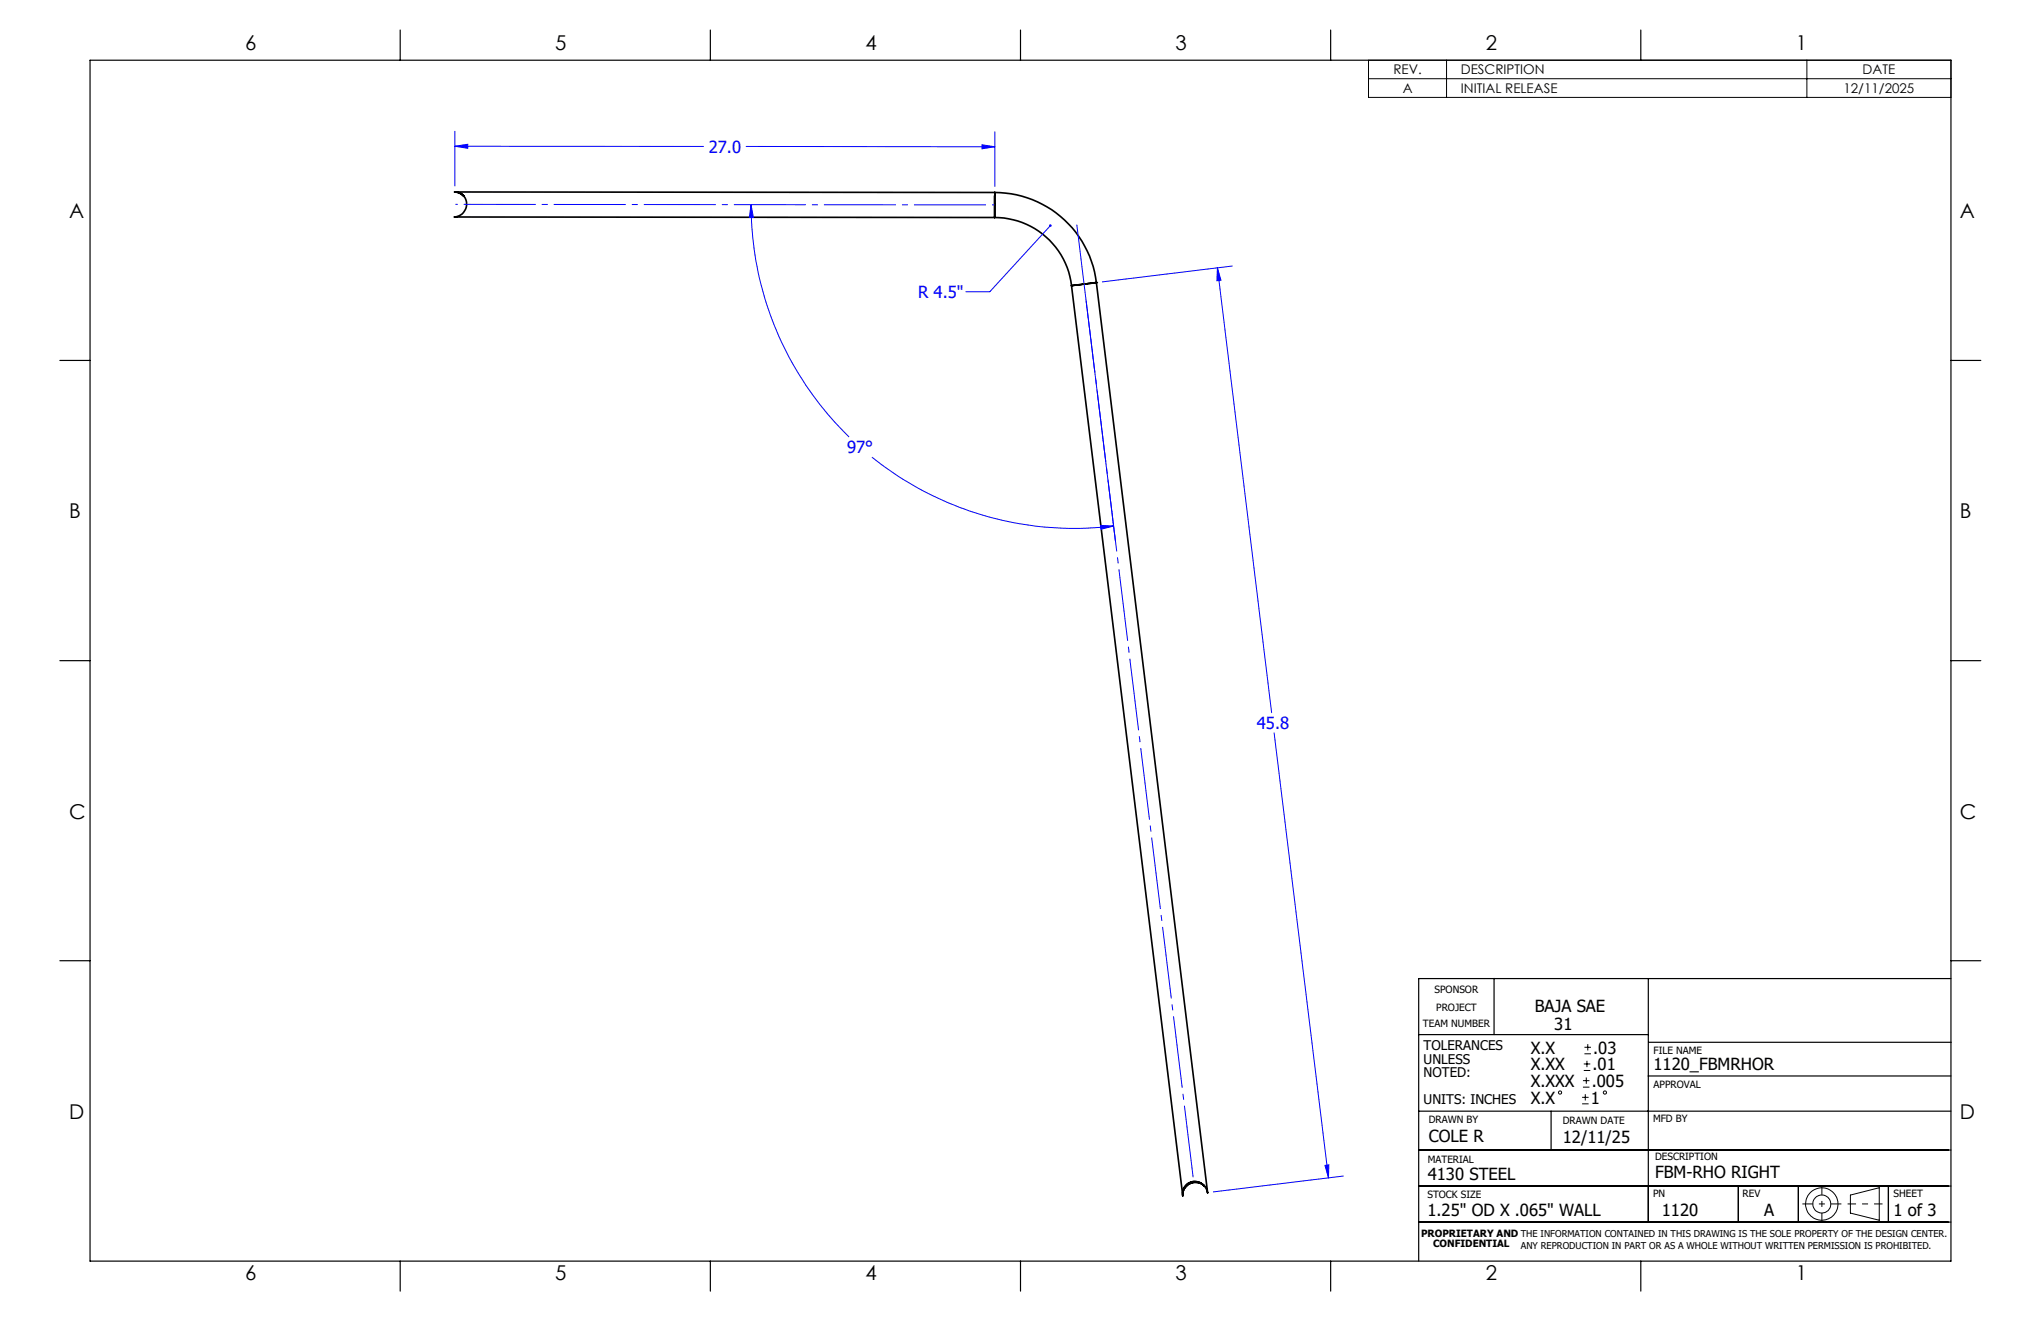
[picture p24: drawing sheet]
<svg xmlns="http://www.w3.org/2000/svg" width="432mm" height="279mm" viewBox="0 0 432 279" stroke-linecap="round" stroke-linejoin="round" font-family="sans-serif">
<defs><g id="words">
<g font-size="4.3">
<text x="51.9" y="10.7">6</text>
<text x="117.5" y="10.7">5</text>
<text x="183.1" y="10.7">4</text>
<text x="248.7" y="10.7">3</text>
<text x="314.3" y="10.7">2</text>
<text x="379.9" y="10.7">1</text>
<text x="14.6" y="46.1">A</text>
<text x="414.7" y="46.1">A</text>
<text x="14.6" y="109.6">B</text>
<text x="414.7" y="109.6">B</text>
<text x="14.6" y="173.1">C</text>
<text x="414.7" y="173.1">C</text>
<text x="14.6" y="236.6">D</text>
<text x="414.7" y="236.6">D</text>
<text x="51.9" y="270.8">6</text>
<text x="117.5" y="270.8">5</text>
<text x="183.1" y="270.8">4</text>
<text x="248.7" y="270.8">3</text>
<text x="314.3" y="270.8">2</text>
<text x="379.9" y="270.8">1</text>
</g>
<g font-size="3.5" fill="#00f">
<text x="149.9" y="32.3">27.0</text>
<text x="194.2" y="63">R 4.5&quot;</text>
<text x="179.2" y="95.9">97°</text>
<text x="265.9" y="154.2">45.8</text>
</g>
<g font-size="3.5">
<text x="324.7" y="214">BAJA SAE</text>
<text x="328.8" y="217.9">31</text>
<text x="323.8" y="222.9">X.X</text>
<text x="323.8" y="226.4">X.XX</text>
<text x="336.9" y="226.4">.01</text>
<text x="337.1" y="222.9">.03</text>
<text x="349.8" y="226.4">1120_FBMRHOR</text>
<text x="323.8" y="229.9">X.XXX</text>
<text x="323.8" y="233.5">X.X</text>
<text x="336.6" y="233.5">1</text>
<text x="336.8" y="229.9">.005</text>
<text x="302.3" y="241.5">COLE R</text>
<text x="330.6" y="241.7">12/11/25</text>
<text x="302.1" y="249.7">4130 STEEL</text>
<text x="350.1" y="249.1">FBM-RHO RIGHT</text>
<text x="302" y="257.2">1.25&quot; OD X .065&quot; WALL</text>
<text x="351.6" y="257.2">1120</text>
<text x="373.2" y="257.2">A</text>
<text x="400.6" y="257.1">1 of 3</text>
</g>
<g font-size="2.8">
<text x="294.8" y="15.7">REV.</text>
<text x="309.1" y="15.7">DESCRIPTION</text>
<text x="394.1" y="15.7">DATE</text>
<text x="296.8" y="19.7">A</text>
<text x="309.1" y="19.7">INITIAL RELEASE</text>
<text x="390" y="19.7">12/11/2025</text>
<text x="301.2" y="222.2">TOLERANCES</text>
<text x="301.2" y="225">UNLESS</text>
<text x="301.2" y="227.8">NOTED:</text>
<text x="301.2" y="233.5">UNITS: INCHES</text>
</g>
<g font-size="2.1">
<text x="303.5" y="210">SPONSOR</text>
<text x="303.8" y="213.9">PROJECT</text>
<text x="301" y="217.3">TEAM NUMBER</text>
<text x="349.8" y="222.9">FILE NAME</text>
<text x="349.8" y="230.2">APPROVAL</text>
<text x="302.3" y="237.5">DRAWN BY</text>
<text x="330.6" y="237.7">DRAWN DATE</text>
<text x="349.7" y="237.3">MFD BY</text>
<text x="302.1" y="245.9">MATERIAL</text>
<text x="350.1" y="245.4">DESCRIPTION</text>
<text x="302" y="253.3">STOCK SIZE</text>
<text x="349.7" y="253.3">PN</text>
<text x="368.7" y="253.2">REV</text>
<text x="400.6" y="253.2">SHEET</text>
<text x="300.7" y="261.6">PROPRIETARY AND THE INFORMATION CONTAINED IN THIS DRAWING IS THE SOLE PROPERTY OF THE DESIGN CENTER.</text>
<text x="303.2" y="263.8">CONFIDENTIAL</text>
</g>
<text font-size="2" x="321.8" y="264.2">ANY REPRODUCTION IN PART OR AS A WHOLE WITHOUT WRITTEN PERMISSION IS PROHIBITED.</text>
</g></defs>
<path d="M96.2 40.6l114.3 .1M98.1 41.5l-.7-.6 .7 .6-.6-.5-1.3-.4a2.65 2.65 0 0 1 2.5 2.7 2.65 2.65 0 0 1-2.6 2.6l114.3 .1M210.4 46a16.4 16.4 0 0 1 16.3 14.4M210.5 40.7a21.7 21.7 0 0 1 21.5 19.1M210.5 40.7l-.1 5.3M232 59.8l23.5 192.5a2.65 2.65 0 0 0-3-2.4 2.65 2.65 0 0 0-2.3 3 2.69 2.69 0 0 1 1.6-2.6 2.69 2.69 0 0 1 3 .6M232 59.8h.1M232 59.8l-5.3 .6M226.7 60.4l23.5 192.5M251.1 250.5a2.65 2.65 0 0 1 3.7 .4 2.76 2.76 0 0 0-4.4 .8l.2-.6z" fill="none" stroke="#000" stroke-width=".35"/>
<g fill="none" stroke="#000" stroke-width=".21">
<path d="M289.5 12.7h123.2v7.9h-123.2zM289.5 16.7h123.2M306 12.7v7.9M382.3 12.7v7.9M334.7 233.5h1.4M334.7 232.1h1.4M334.9 229.9h1.4M334.9 228.6h1.4M335.1 226.4h1.3M335.1 225h1.3M335.2 222.9h1.4M335.2 221.5h1.4"/>
<path d="M335.4 231.4v1.4M335.6 227.9v1.3M335.7 224.4v1.3M335.9 220.8v1.4M391.5 252.8l6.1-1.6v6.9l-6.1-1.5z"/>
<circle cx="330" cy="231.1" r=".34"/>
<circle cx="339.5" cy="231.1" r=".34"/>
<circle cx="385.4" cy="254.6" r="1.9"/>
<circle cx="385.4" cy="254.7" r="3.4"/>
</g>
<g fill="none" stroke="#00f" stroke-width=".21">
<path d="M96.2 30.9l2.8-.4v.9zM96.2 27.8v11.5M96.2 30.9l52.6 .1M157.9 31h52.6M207.8 30.6l2.7 .4-2.7 .5zM210.5 27.9v11.5M158.9 43.3l.5 2.7h-.9zM158.9 43.3a68.6 68.6 0 0 0 20.7 49.1M222.2 47.7l-12.8 14h-5.1M227.8 47.6l8.2 66.8M257.6 56.7l.7 2.6-.8 .1zM257.6 56.7l11.4 94"/>
<path d="M260.7 56.3l-27.5 3.3M184.5 96.7a68.4 68.4 0 0 0 51.1 14.6M232.9 111.1l2.7 .2-2.7 .6zM269.6 155l11.5 94.1M280.3 246.5l.8-.1v2.7zM284.2 248.7l-27.5 3.4"/>
</g>
<path d="M381.3 254.6h8.3" fill="none" stroke="#000" stroke-width=".21" stroke-dasharray="15.2 1.3 1.3 1.3" stroke-dashoffset="13" stroke-linecap="butt"/>
<path d="M385.4 250.8v7.7" fill="none" stroke="#000" stroke-width=".21" stroke-dasharray="15.2 1.3 1.3 1.3" stroke-dashoffset="13.3" stroke-linecap="butt"/>
<path d="M390.9 254.6h7.4" fill="none" stroke="#000" stroke-width=".21" stroke-dasharray="15.2 1.3 1.3 1.3" stroke-dashoffset="13.4" stroke-linecap="butt"/>
<path d="M96.3 43.2l114.1 .1" fill="none" stroke="#00f" stroke-width=".21" stroke-dasharray="15.2 1.3 1.3 1.3" stroke-dashoffset="-1.8" stroke-linecap="butt"/>
<path d="M229.7 62.8l22.8 187.1" fill="none" stroke="#00f" stroke-width=".21" stroke-dasharray="15.2 1.3 1.3 1.3" stroke-dashoffset="-.9" stroke-linecap="butt"/>
<g fill="none" stroke="#000" stroke-width=".25">
<path d="M19 12.7h393.7v254h-393.7zM84.7 6.4v6.3M150.3 6.4v6.3M215.9 6.4v6.3M281.5 6.4v6.3M347.1 6.4v6.3M12.7 76.2h6.3M412.7 76.2h6.4M12.7 139.7h6.3M412.7 139.7h6.4M12.7 203.2h6.3M300.1 218.8h48.6"/>
<path d="M316.1 206.9v11.9M348.7 207v51.5M412.7 207h-112.6v59.7M412.7 203.2h6.4M300.1 235h112.6M328.2 235v8.2M348.7 227.6h64M348.8 220.5h64M300.1 258.5h112.6M300.1 250.9h112.6M300.1 243.2h112.6M367.8 250.9v7.6"/>
<path d="M380.5 250.9v7.6M399.5 250.9v7.6M84.7 266.7v6.4M150.3 266.7v6.4M215.9 266.7v6.4M281.5 266.7v6.4M347.1 266.7v6.4"/>
</g>
<path d="M207.8 30.6l2.7 .4-2.7 .5zM96.2 30.9l2.8-.4v.9zM280.3 246.5l.8-.1v2.7zM257.6 56.7l.7 2.6-.8 .1zM232.9 111.1v.8l2.7-.6zM158.9 43.3l-.4 2.7h.9zM222 47.5a.27 .27 0 0 0 0 .4 .27 .27 0 0 0 .4 0 .27 .27 0 0 0 0-.4l-.2 .2 .2-.2z" fill="#00f"/>
<use href="#words"/>
</svg>
